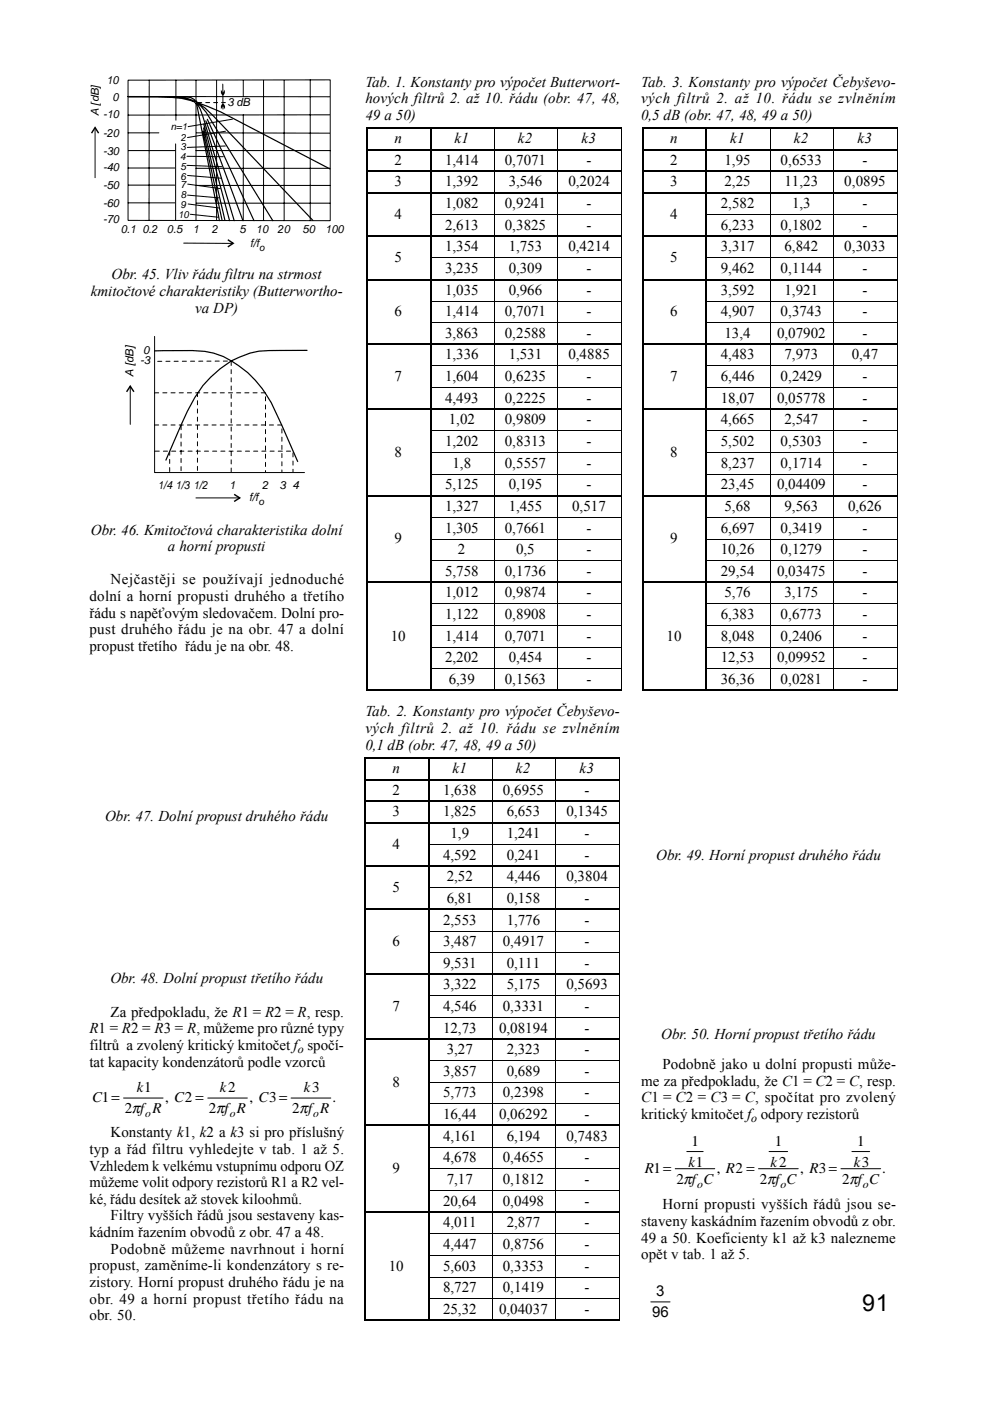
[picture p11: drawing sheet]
<svg xmlns="http://www.w3.org/2000/svg" width="210mm" height="297mm" viewBox="0 0 210 297" stroke-linecap="round" stroke-linejoin="round" font-family="sans-serif">
<defs><g id="words">
<text font-size="4.9" x="182.8" y="278">91</text>
<g font-size="3.2">
<text x="77.5" y="21.9">hových filtrů 2. až 10. řádu (obr. 47, 48,</text>
<text x="77.5" y="18.3">Tab. 1. Konstanty pro výpočet Butterwort-</text>
<text x="135.9" y="21.9">vých filtrů 2. až 10. řádu se zvlněním</text>
<text x="135.9" y="18.3">Tab. 3. Konstanty pro výpočet Čebyševo-</text>
<text x="77.5" y="25.4">49 a 50)</text>
<text x="135.9" y="25.4">0,5 dB (obr. 47, 48, 49 a 50)</text>
<text x="83.6" y="30.4">n</text>
<text x="83.6" y="34.9">2</text>
<text x="94.4" y="34.9">1,414</text>
<text x="96.3" y="30.4">k1</text>
<text x="107.1" y="34.9">0,7071</text>
<text x="109.8" y="30.4">k2</text>
<text x="123.3" y="30.4">k3</text>
<text x="124.4" y="34.9">-</text>
<text x="142.1" y="30.4">n</text>
<text x="142.1" y="34.9">2</text>
<text x="153.6" y="34.9">1,95</text>
<text x="154.8" y="30.4">k1</text>
<text x="165.5" y="34.9">0,6533</text>
<text x="168.3" y="30.4">k2</text>
<text x="181.8" y="30.4">k3</text>
<text x="182.9" y="34.9">-</text>
<text x="83.6" y="39.5">3</text>
<text x="94.4" y="39.5">1,392</text>
<text x="107.9" y="39.5">3,546</text>
<text x="120.6" y="39.5">0,2024</text>
<text x="142.1" y="39.5">3</text>
<text x="153.6" y="39.5">2,25</text>
<text x="166.3" y="39.5">11,23</text>
<text x="179" y="39.5">0,0895</text>
<text x="83.6" y="46.4">4</text>
<text x="94.4" y="44.1">1,082</text>
<text x="107.1" y="44.1">0,9241</text>
<text x="124.4" y="44.1">-</text>
<text x="142.1" y="46.4">4</text>
<text x="152.8" y="44.1">2,582</text>
<text x="167.9" y="44.1">1,3</text>
<text x="182.9" y="44.1">-</text>
<text x="94.4" y="48.7">2,613</text>
<text x="94.4" y="53.3">1,354</text>
<text x="107.1" y="48.7">0,3825</text>
<text x="107.9" y="53.3">1,753</text>
<text x="120.6" y="53.3">0,4214</text>
<text x="124.4" y="48.7">-</text>
<text x="152.8" y="48.7">6,233</text>
<text x="152.8" y="53.3">3,317</text>
<text x="165.5" y="48.7">0,1802</text>
<text x="166.3" y="53.3">6,842</text>
<text x="179" y="53.3">0,3033</text>
<text x="182.9" y="48.7">-</text>
<text x="23.7" y="59.2">Obr. 45. Vliv řádu filtru na strmost</text>
<text x="83.6" y="55.6">5</text>
<text x="94.4" y="57.9">3,235</text>
<text x="107.9" y="57.9">0,309</text>
<text x="124.4" y="57.9">-</text>
<text x="142.1" y="55.6">5</text>
<text x="152.8" y="57.9">9,462</text>
<text x="165.5" y="57.9">0,1144</text>
<text x="182.9" y="57.9">-</text>
<text x="19.3" y="62.7">kmitočtové charakteristiky (Butterwortho-</text>
<text x="94.4" y="62.5">1,035</text>
<text x="107.9" y="62.5">0,966</text>
<text x="124.4" y="62.5">-</text>
<text x="152.8" y="62.5">3,592</text>
<text x="166.3" y="62.5">1,921</text>
<text x="182.9" y="62.5">-</text>
<text x="41.4" y="66.3">va DP)</text>
<text x="83.6" y="67">6</text>
<text x="94.4" y="67">1,414</text>
<text x="94.4" y="71.6">3,863</text>
<text x="107.1" y="67">0,7071</text>
<text x="107.1" y="71.6">0,2588</text>
<text x="124.4" y="67">-</text>
<text x="124.4" y="71.6">-</text>
<text x="142.1" y="67">6</text>
<text x="152.8" y="67">4,907</text>
<text x="153.6" y="71.6">13,4</text>
<text x="164.8" y="71.6">0,07902</text>
<text x="165.5" y="67">0,3743</text>
<text x="182.9" y="67">-</text>
<text x="182.9" y="71.6">-</text>
<text x="94.4" y="76.2">1,336</text>
<text x="107.9" y="76.2">1,531</text>
<text x="120.6" y="76.2">0,4885</text>
<text x="152.8" y="76.2">4,483</text>
<text x="166.3" y="76.2">7,973</text>
<text x="180.6" y="76.2">0,47</text>
<text x="83.6" y="80.8">7</text>
<text x="94.4" y="80.8">1,604</text>
<text x="107.1" y="80.8">0,6235</text>
<text x="124.4" y="80.8">-</text>
<text x="142.1" y="80.8">7</text>
<text x="152.8" y="80.8">6,446</text>
<text x="165.5" y="80.8">0,2429</text>
<text x="182.9" y="80.8">-</text>
<text x="94.4" y="85.4">4,493</text>
<text x="95.2" y="90">1,02</text>
<text x="107.1" y="85.4">0,2225</text>
<text x="107.1" y="90">0,9809</text>
<text x="124.4" y="85.4">-</text>
<text x="124.4" y="90">-</text>
<text x="152.8" y="85.4">18,07</text>
<text x="152.8" y="90">4,665</text>
<text x="164.8" y="85.4">0,05778</text>
<text x="166.3" y="90">2,547</text>
<text x="182.9" y="85.4">-</text>
<text x="182.9" y="90">-</text>
<text x="94.4" y="94.6">1,202</text>
<text x="107.1" y="94.6">0,8313</text>
<text x="124.4" y="94.6">-</text>
<text x="152.8" y="94.6">5,502</text>
<text x="165.5" y="94.6">0,5303</text>
<text x="182.9" y="94.6">-</text>
<text x="83.6" y="96.9">8</text>
<text x="96" y="99.2">1,8</text>
<text x="107.1" y="99.2">0,5557</text>
<text x="124.4" y="99.2">-</text>
<text x="142.1" y="96.9">8</text>
<text x="152.8" y="99.2">8,237</text>
<text x="165.5" y="99.2">0,1714</text>
<text x="182.9" y="99.2">-</text>
<text x="94.4" y="103.7">5,125</text>
<text x="107.9" y="103.7">0,195</text>
<text x="124.4" y="103.7">-</text>
<text x="152.8" y="103.7">23,45</text>
<text x="164.8" y="103.7">0,04409</text>
<text x="182.9" y="103.7">-</text>
<text x="19.3" y="113.3">Obr. 46. Kmitočtová charakteristika dolní</text>
<text x="94.4" y="108.3">1,327</text>
<text x="94.4" y="112.9">1,305</text>
<text x="107.1" y="112.9">0,7661</text>
<text x="107.9" y="108.3">1,455</text>
<text x="121.3" y="108.3">0,517</text>
<text x="124.4" y="112.9">-</text>
<text x="152.8" y="112.9">6,697</text>
<text x="153.6" y="108.3">5,68</text>
<text x="165.5" y="112.9">0,3419</text>
<text x="166.3" y="108.3">9,563</text>
<text x="179.8" y="108.3">0,626</text>
<text x="182.9" y="112.9">-</text>
<text x="35.6" y="116.9">a horní propusti</text>
<text x="83.6" y="115.2">9</text>
<text x="97.1" y="117.5">2</text>
<text x="109.4" y="117.5">0,5</text>
<text x="124.4" y="117.5">-</text>
<text x="142.1" y="115.2">9</text>
<text x="152.8" y="117.5">10,26</text>
<text x="165.5" y="117.5">0,1279</text>
<text x="182.9" y="117.5">-</text>
<text x="23.4" y="123.9">Nejčastěji se používají jednoduché</text>
<text x="94.4" y="122.1">5,758</text>
<text x="107.1" y="122.1">0,1736</text>
<text x="124.4" y="122.1">-</text>
<text x="152.8" y="122.1">29,54</text>
<text x="164.8" y="122.1">0,03475</text>
<text x="182.9" y="122.1">-</text>
<text x="19" y="127.5">dolní a horní propusti druhého a třetího</text>
<text x="19" y="131">řádu s napěťovým sledovačem. Dolní pro-</text>
<text x="94.4" y="126.7">1,012</text>
<text x="94.4" y="131.2">1,122</text>
<text x="107.1" y="126.7">0,9874</text>
<text x="107.1" y="131.2">0,8908</text>
<text x="124.4" y="126.7">-</text>
<text x="124.4" y="131.2">-</text>
<text x="152.8" y="131.2">6,383</text>
<text x="153.6" y="126.7">5,76</text>
<text x="165.5" y="131.2">0,6773</text>
<text x="166.3" y="126.7">3,175</text>
<text x="182.9" y="126.7">-</text>
<text x="182.9" y="131.2">-</text>
<text x="19" y="134.5">pust druhého řádu je na obr. 47 a dolní</text>
<text x="82.8" y="135.9">10</text>
<text x="94.4" y="135.9">1,414</text>
<text x="107.1" y="135.9">0,7071</text>
<text x="124.4" y="135.9">-</text>
<text x="141.3" y="135.9">10</text>
<text x="152.8" y="135.9">8,048</text>
<text x="165.5" y="135.9">0,2406</text>
<text x="182.9" y="135.9">-</text>
<text x="19" y="138.1">propust třetího řádu je na obr. 48.</text>
<text x="94.4" y="140.4">2,202</text>
<text x="107.9" y="140.4">0,454</text>
<text x="124.4" y="140.4">-</text>
<text x="152.8" y="140.4">12,53</text>
<text x="164.8" y="140.4">0,09952</text>
<text x="182.9" y="140.4">-</text>
<text x="95.2" y="145">6,39</text>
<text x="107.1" y="145">0,1563</text>
<text x="124.4" y="145">-</text>
<text x="152.8" y="145">36,36</text>
<text x="165.5" y="145">0,0281</text>
<text x="182.9" y="145">-</text>
<text x="77.5" y="155.4">vých filtrů 2. až 10. řádu se zvlněním</text>
<text x="77.5" y="151.9">Tab. 2. Konstanty pro výpočet Čebyševo-</text>
<text x="77.5" y="158.9">0,1 dB (obr. 47, 48, 49 a 50)</text>
<text x="83.2" y="163.9">n</text>
<text x="95.9" y="163.9">k1</text>
<text x="109.4" y="163.9">k2</text>
<text x="122.9" y="163.9">k3</text>
<text x="83.2" y="168.5">2</text>
<text x="83.2" y="173.1">3</text>
<text x="93.9" y="168.5">1,638</text>
<text x="93.9" y="173.1">1,825</text>
<text x="106.6" y="168.5">0,6955</text>
<text x="107.4" y="173.1">6,653</text>
<text x="120.1" y="173.1">0,1345</text>
<text x="123.9" y="168.5">-</text>
<text x="22.3" y="174.2">Obr. 47. Dolní propust druhého řádu</text>
<text x="83.2" y="180">4</text>
<text x="95.5" y="177.7">1,9</text>
<text x="107.4" y="177.7">1,241</text>
<text x="123.9" y="177.7">-</text>
<text x="93.9" y="182.3">4,592</text>
<text x="107.4" y="182.3">0,241</text>
<text x="123.9" y="182.3">-</text>
<text x="139.1" y="182.4">Obr. 49. Horní propust druhého řádu</text>
<text x="83.2" y="189.1">5</text>
<text x="94.7" y="186.8">2,52</text>
<text x="94.7" y="191.4">6,81</text>
<text x="107.4" y="186.8">4,446</text>
<text x="107.4" y="191.4">0,158</text>
<text x="120.1" y="186.8">0,3804</text>
<text x="123.9" y="191.4">-</text>
<text x="93.9" y="196">2,553</text>
<text x="107.4" y="196">1,776</text>
<text x="123.9" y="196">-</text>
<text x="83.2" y="200.6">6</text>
<text x="93.9" y="200.6">3,487</text>
<text x="106.6" y="200.6">0,4917</text>
<text x="123.9" y="200.6">-</text>
<text x="23.4" y="208.5">Obr. 48. Dolní propust třetího řádu</text>
<text x="93.9" y="205.2">9,531</text>
<text x="93.9" y="209.8">3,322</text>
<text x="107.4" y="205.2">0,111</text>
<text x="107.4" y="209.8">5,175</text>
<text x="120.1" y="209.8">0,5693</text>
<text x="123.9" y="205.2">-</text>
<text x="23.4" y="215.6">Za předpokladu, že R1 = R2 = R, resp.</text>
<text x="83.2" y="214.3">7</text>
<text x="93.9" y="214.3">4,546</text>
<text x="106.6" y="214.3">0,3331</text>
<text x="123.9" y="214.3">-</text>
<text x="19" y="219.1">R1 = R2 = R3 = R, můžeme pro různé typy</text>
<text x="93.9" y="218.9">12,73</text>
<text x="105.8" y="218.9">0,08194</text>
<text x="123.9" y="218.9">-</text>
<text x="140.2" y="220.3">Obr. 50. Horní propust třetího řádu</text>
<text x="19" y="222.6">filtrů a zvolený kritický kmitočet f spočí-</text>
<text x="19" y="226.2">tat kapacity kondenzátorů podle vzorců</text>
<text x="94.7" y="223.5">3,27</text>
<text x="107.4" y="223.5">2,323</text>
<text x="123.9" y="223.5">-</text>
<text x="140.5" y="226.7">Podobně jako u dolní propusti může-</text>
<text x="19.5" y="233.6">C1=</text>
<text x="29" y="231.6">k1</text>
<text x="35" y="233.6">, C2 =</text>
<text x="46.6" y="231.6">k2</text>
<text x="52.9" y="233.6">, C3=</text>
<text x="64.4" y="231.6">k3</text>
<text x="70.5" y="233.6">.</text>
<text x="83.2" y="230.4">8</text>
<text x="93.9" y="228.1">3,857</text>
<text x="93.9" y="232.7">5,773</text>
<text x="106.6" y="232.7">0,2398</text>
<text x="107.4" y="228.1">0,689</text>
<text x="123.9" y="228.1">-</text>
<text x="123.9" y="232.7">-</text>
<text x="135.9" y="230.2">me za předpokladu, že C1 = C2 = C, resp.</text>
<text x="135.9" y="233.7">C1 = C2 = C3 = C, spočítat pro zvolený</text>
<text x="26.4" y="236.1">2πf R</text>
<text x="44.3" y="236.1">2πf R</text>
<text x="62" y="236.1">2πf R</text>
<text x="93.9" y="237.3">16,44</text>
<text x="105.8" y="237.3">0,06292</text>
<text x="123.9" y="237.3">-</text>
<text x="135.9" y="237.3">kritický kmitočet f odpory rezistorů</text>
<text x="19" y="244.7">typ a řád filtru vyhledejte v tab. 1 až 5.</text>
<text x="23.4" y="241.1">Konstanty k1, k2 a k3 si pro příslušný</text>
<text x="93.9" y="241.9">4,161</text>
<text x="107.4" y="241.9">6,194</text>
<text x="120.1" y="241.9">0,7483</text>
<text x="146.6" y="243">1</text>
<text x="164.3" y="243">1</text>
<text x="181.8" y="243">1</text>
<text x="19" y="248.2">Vzhledem k velkému vstupnímu odporu OZ</text>
<text x="19" y="251.7">můžeme volit odpory rezistorů R1 a R2 vel-</text>
<text x="83.2" y="248.7">9</text>
<text x="93.9" y="246.4">4,678</text>
<text x="94.7" y="251.1">7,17</text>
<text x="106.6" y="246.4">0,4655</text>
<text x="106.6" y="251.1">0,1812</text>
<text x="123.9" y="246.4">-</text>
<text x="123.9" y="251.1">-</text>
<text x="136.7" y="248.6">R1=</text>
<text x="143.4" y="251.1">2πf C</text>
<text x="146" y="247.4">k1</text>
<text x="152" y="248.6">, R2 =</text>
<text x="161.1" y="251.1">2πf C</text>
<text x="163.4" y="247.4">k2</text>
<text x="169.7" y="248.6">, R3=</text>
<text x="178.6" y="251.1">2πf C</text>
<text x="181" y="247.4">k3</text>
<text x="187.1" y="248.6">.</text>
<text x="19" y="255.2">ké, řádu desítek až stovek kiloohmů.</text>
<text x="93.9" y="255.6">20,64</text>
<text x="106.6" y="255.6">0,0498</text>
<text x="123.9" y="255.6">-</text>
<text x="140.5" y="256.4">Horní propusti vyšších řádů jsou se-</text>
<text x="19" y="262.3">kádním řazením obvodů z obr. 47 a 48.</text>
<text x="23.4" y="258.8">Filtry vyšších řádů jsou sestaveny kas-</text>
<text x="93.9" y="260.2">4,011</text>
<text x="107.4" y="260.2">2,877</text>
<text x="123.9" y="260.2">-</text>
<text x="135.9" y="263.5">49 a 50. Koeficienty k1 až k3 nalezneme</text>
<text x="135.9" y="259.9">staveny kaskádním řazením obvodů z obr.</text>
<text x="19" y="269.3">propust, zaměníme-li kondenzátory s re-</text>
<text x="23.4" y="265.8">Podobně můžeme navrhnout i horní</text>
<text x="82.4" y="269.4">10</text>
<text x="93.9" y="264.8">4,447</text>
<text x="93.9" y="269.4">5,603</text>
<text x="106.6" y="264.8">0,8756</text>
<text x="106.6" y="269.4">0,3353</text>
<text x="123.9" y="264.8">-</text>
<text x="123.9" y="269.4">-</text>
<text x="135.9" y="267">opět v tab. 1 až 5.</text>
<text x="19" y="272.9">zistory. Horní propust druhého řádu je na</text>
<text x="93.9" y="274">8,727</text>
<text x="106.6" y="274">0,1419</text>
<text x="123.9" y="274">-</text>
<text x="139.1" y="274.8">3</text>
<text x="19" y="276.4">obr. 49 a horní propust třetího řádu na</text>
<text x="19" y="279.9">obr. 50.</text>
<text x="93.9" y="278.5">25,32</text>
<text x="105.8" y="278.5">0,04037</text>
<text x="123.9" y="278.5">-</text>
<text x="138.2" y="279.3">96</text>
</g>
<g font-size="2.5">
<text x="63.2" y="223.3">o</text>
<text x="30.8" y="236.9">o</text>
<text x="48.7" y="236.9">o</text>
<text x="66.4" y="236.9">o</text>
<text x="159.3" y="237.9">o</text>
<text x="147.8" y="251.8">o</text>
<text x="165.5" y="251.8">o</text>
<text x="183" y="251.8">o</text>
</g>
<g font-size="2.4">
<text x="22.6" y="17.7">10</text>
<text x="23.9" y="21.4">0</text>
<text x="48.2" y="22.5">3 dB</text>
<text x="21.8" y="25.1">-10</text>
<text x="21.8" y="29">-20</text>
<text x="21.8" y="32.8">-30</text>
<text x="21.8" y="36.2">-40</text>
<text x="21.8" y="40">-50</text>
<text x="21.8" y="43.9">-60</text>
<text x="21.8" y="47.3">-70</text>
<text x="25.6" y="49.5">0.1 0.2</text>
<text x="35.4" y="49.5">0.5</text>
<text x="40.9" y="49.5">1</text>
<text x="44.9" y="49.5">2</text>
<text x="50.8" y="49.5">5</text>
<text x="53" y="52.3">f/f</text>
<text x="54.3" y="49.5">10</text>
<text x="58.9" y="49.5">20</text>
<text x="64.2" y="49.5">50</text>
<text x="69" y="49.5">100</text>
<text x="29.7" y="77.2">-3</text>
<text x="30.4" y="75">0</text>
<text x="28.3" y="79.9" transform="rotate(-90 28.3 79.9)">A [dB]</text>
<text x="33.5" y="103.8">1/4 1/3 1/2</text>
<text x="48.6" y="103.8">1</text>
<text x="52.8" y="106.3">f/f</text>
<text x="55.6" y="103.8">2</text>
<text x="59.3" y="103.8">3 4</text>
</g>
<text font-size="2.3" x="20.9" y="24.7" transform="rotate(-90 20.9 24.7)">A [dB]</text>
<g font-size="2.1">
<text x="36.3" y="27.6">n=1</text>
<text x="38.4" y="29.8">2</text>
<text x="38.2" y="33.9">4</text>
<text x="38.2" y="35.9">5</text>
<text x="38.3" y="31.9">3</text>
<text x="38.3" y="40">7</text>
<text x="38.3" y="38.1">6</text>
<text x="37.8" y="46.2">10</text>
<text x="38.3" y="44.1">9</text>
<text x="38.4" y="42.1">8</text>
<text x="55" y="53.1">o</text>
<text x="54.8" y="107.1">o</text>
</g>
</g></defs>
<g fill="none" stroke="#000" stroke-width=".21">
<path d="M27.2 17l42.8-.1v29.9l-42.8-.1zM31.6 17v29.7M37.3 17v8.5M41.6 17v4.4M45.9 17.1v29.6M47.2 17.8l.1 1.9M51.6 17.1v3.2M55.9 17v29.7M60.2 17.1v29.7M65.8 16.9v29.8M20.2 27.3v10.4M27.1 20.5h42.7"/>
<path d="M27.2 35.6h9.9M27.2 28.2h6.5M27.2 31.9h10M27.2 39.3h9.9M37.2 30.5v16.2M39.6 33.1l7.8 .1M39.6 35.1l7.4 .2M39.8 37.2l7 .6M39.8 39l6.9 1M41.4 21.5h.3v.4h-.3zM41.6 31.9h28.5M41.6 22v24.8"/>
<path d="M41.6 39.3h28.4M41.6 35.7h28.3M41.7 28.2h28.1M47.3 20.5v1.2M47.3 22.5v.6M47.8 31l-8.1 .3M47.8 27.8l-8 1.4M49.3 25.3l-9.4 1.5M51.6 24.3v22.5M69.8 24.3l-42.6 .1M104.8 27v119.5M118.3 27v119.5"/>
<path d="M163.3 27v119.5M176.8 27v119.5M27.2 43h9.9M38.9 51.5l10.3 .1M39.8 41.4l6.6 .6M39.9 43.2l6.5 .9M40.4 45.4l5.9 .7M41.6 43.1h28.4M91.2 45.5h40.7M91.2 54.6h40.7M149.6 45.5h40.8M149.6 54.6h40.8"/>
<path d="M32.8 71.3v28.9h31.8M91.2 63.8h40.7M91.2 68.4h40.7M91.2 77.6h40.7M149.6 63.8h40.8M149.6 68.4h40.8M149.6 77.6h40.8M27.6 82.1v7.9M91.2 82.2h40.7M91.2 91.3h40.7M91.2 95.9h40.7M149.6 82.2h40.8"/>
<path d="M149.6 91.3h40.8M149.6 95.9h40.8M41.5 105.6h9.1M91.2 100.5h40.7M91.2 109.7h40.7M91.2 114.3h40.7M91.2 118.9h40.7M149.6 100.5h40.8M149.6 109.7h40.8M149.6 114.3h40.8M149.6 118.9h40.8M91.2 128.1h40.7"/>
<path d="M91.2 132.6h40.7M91.2 137.2h40.7M149.6 128.1h40.8M149.6 132.6h40.8M149.6 137.2h40.8M91.2 141.8h40.7M149.6 141.8h40.8M90.8 179h40.7M104.4 160.5v119.5M117.9 160.5v119.5M90.8 188.2h40.7M90.8 197.4h40.7"/>
<path d="M90.8 202h40.7M90.8 211.2h40.7M90.8 215.7h40.7M26.2 232.8h8.4M44.1 232.8h8.3M61.7 232.8h8.4M90.8 224.9h40.7M90.8 229.5h40.7M90.8 234.1h40.7M90.8 243.2h40.7M90.8 247.8h40.7M90.8 252.4h40.7"/>
<path d="M143.2 247.8h8.3M145.6 244.2h3.5M160.8 247.8h8.4M163.1 244.2h3.9M178.3 247.8h8.4M180.6 244.2h3.8M90.8 261.6h40.7M90.8 266.1h40.7M90.8 270.8h40.7M90.8 275.3h40.7M138 276h4.1"/>
</g>
<g fill="none" stroke="#000" stroke-width=".3">
<path d="M19.4 28.2l.8-1.2 .7 1.2M77.7 27.1h53.9M77.7 31.7h54.2M77.7 36.3h54.2M77.8 27v119.5M91.3 27v119.5M136.1 27.1h54.1M136.1 31.7h54.3M136.1 36.3h54.3M136.3 27v119.5M149.8 27v119.5M48.3 50.8l1.1 .8-1.1 .7"/>
<path d="M77.7 40.9h54.2M77.7 50.1h54.2M77.7 59.3h54.2M136.1 40.9h54.3M136.1 50.1h54.3M136.1 59.3h54.3M77.7 73h54.2M136.1 73h54.3M26.8 83.1l.8-1.2 .8 1.2M77.7 86.8h54.2M136.1 86.8h54.3M49.6 104.8l1.2 .8-1.2 .7"/>
<path d="M77.7 105.1h54.2M136.1 105.1h54.3M77.7 146.4h53.9M136.1 146.4h54.1M77.2 160.7h54M77.2 169.9h54.3M77.2 174.4h54.3M77.4 160.5v119.5M90.9 160.5v119.5M77.2 183.6h54.3M77.2 192.8h54.3M77.2 206.5h54.3"/>
<path d="M77.2 220.3h54.3M77.2 238.6h54.3M77.2 257h54.3M77.2 279.9h54"/>
</g>
<path d="M131.8 27v119.5M190.3 27v119.5M32.8 74.4a48.9 48.9 0 0 1 12.5 .5 21.3 21.3 0 0 1 12.2 10.5l5.6 12.5M65.1 74.3h-5.8a18.8 18.8 0 0 0-16.3 7.4l-1.7 2.6-1.6 2.9-4.5 10.4M131.4 160.5v119.5" fill="none" stroke="#000" stroke-width=".26"/>
<path d="M77.7 123.5h54.2M136.1 123.5h54.3M77.2 165.3h54.3" fill="none" stroke="#000" stroke-width=".34"/>
<path d="M27.2 20.5h5.9a20.4 20.4 0 0 1 8.2 1.1M27.2 20.5h9.8a8.6 8.6 0 0 1 4.3 1.1M37.3 20.5l3.2 .2 .9 .7M41.6 21.9l4.9 24.9M41.7 21.9a8.8 8.8 0 0 1 1.6 3.8l6.4 21.1M41.8 21.8l.8 .7 1.1 1.3 14.1 23M43.1 27.8l4 18.9M43.2 27.1l4.5 19.6M43.2 26.3l5.5 20.5M43.6 25.6l7.9 21.2M44 25.3l9.9 21.5M70 35.8l-23.2-12.1-5.1-2 1.7 1.2 1.9 1.7 21 22.1" fill="none" stroke="#000" stroke-width=".25"/>
<path d="M41.9 21.8h5.9M32.8 83.3h23.5v16.8M32.8 90.1h27v9.9M32.9 95.7h29.2v4.4M36 95.7v4.3M38.4 90.2v9.9M41.9 83.2v16.9M49 100.1v-23.5h-16.3" fill="none" stroke="#000" stroke-width=".21" stroke-dasharray=".9 .9"/>
<g fill="#000">
<path d="M46.8 19l.5 .7 .4-.7v.7l-.4 .8-.5-.8z" fill-rule="evenodd"/>
<path d="M47.3 21.8l.4 .7v.7l-.4-.7-.5 .7v-.7z" fill-rule="evenodd"/>
</g>
<use href="#words"/>
</svg>
